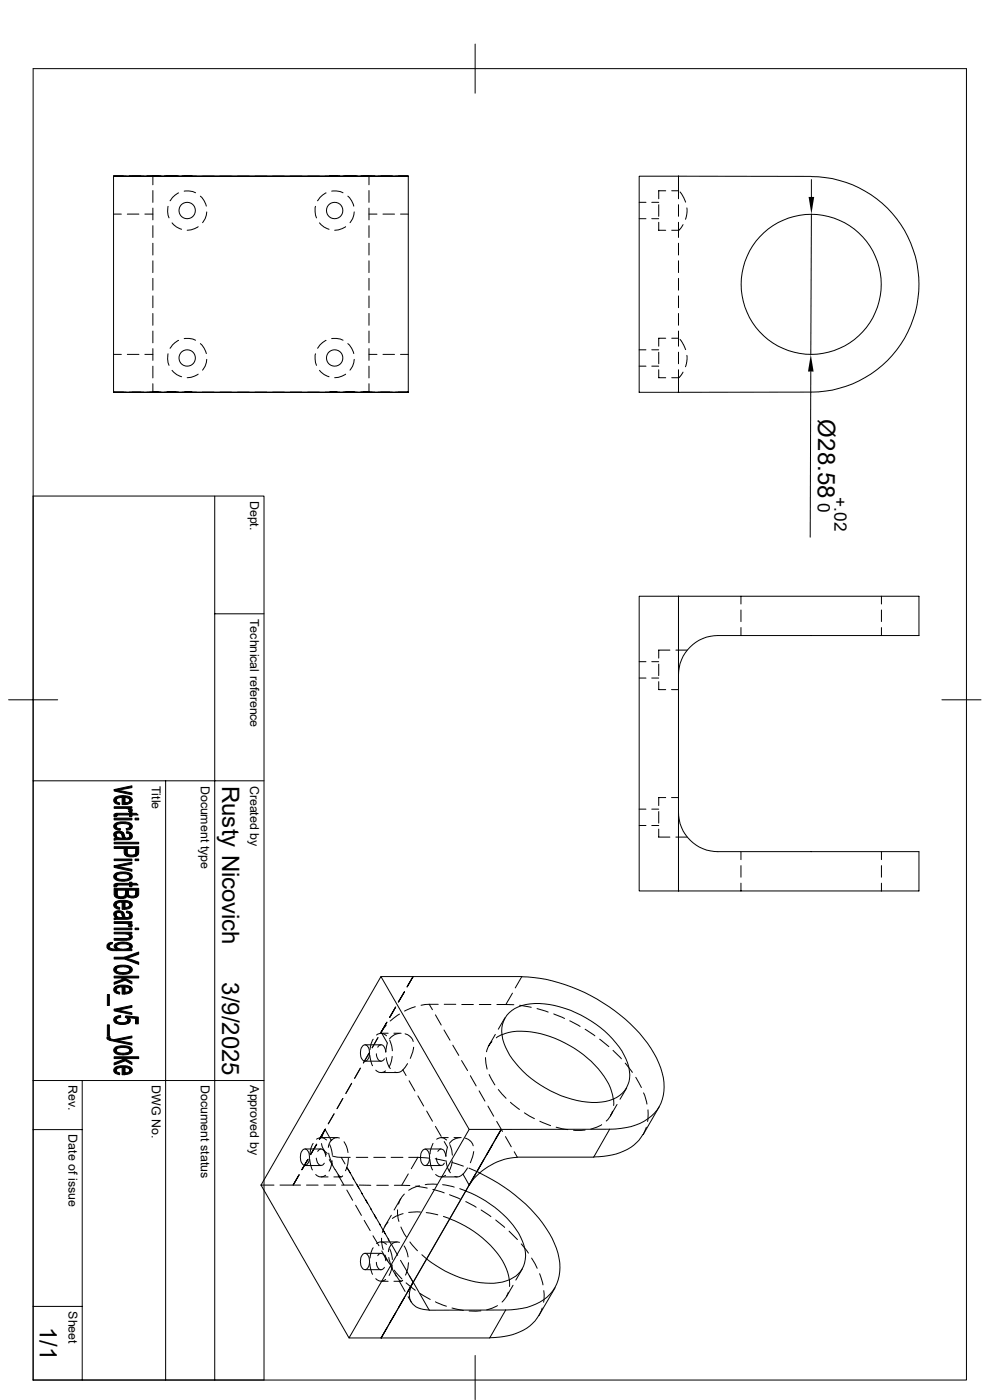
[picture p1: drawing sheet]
<svg xmlns="http://www.w3.org/2000/svg" width="210mm" height="297mm" viewBox="0 0 210 297" stroke-linecap="round" stroke-linejoin="round" font-family="sans-serif">
<defs><g id="words">
<g font-size="5.1">
<text x="173.6" y="89" transform="rotate(90 173.6 89)">Ø28.58</text>
<text x="47.1" y="166.7" transform="rotate(90 47.1 166.7)">Rusty Nicovich</text>
<text x="47.1" y="208.4" transform="rotate(90 47.1 208.4)">3/9/2025</text>
<text x="8.4" y="281.4" transform="rotate(90 8.4 281.4)">1/1</text>
</g>
<g font-size="3.6">
<text x="173.5" y="106.7" transform="rotate(90 173.5 106.7)">0</text>
<text x="177" y="105.5" transform="rotate(90 177 105.5)">+.02</text>
</g>
<g font-size="2.6">
<text x="53.1" y="106.3" transform="rotate(90 53.1 106.3)">Dept.</text>
<text x="53.1" y="131.3" transform="rotate(90 53.1 131.3)">Technical reference</text>
<text x="32.2" y="166.7" transform="rotate(90 32.2 166.7)">Title</text>
<text x="42.6" y="166.7" transform="rotate(90 42.6 166.7)">Document type</text>
<text x="53.1" y="166.7" transform="rotate(90 53.1 166.7)">Created by</text>
<text x="14.5" y="230.2" transform="rotate(90 14.5 230.2)">Rev.</text>
<text x="32.2" y="230.2" transform="rotate(90 32.2 230.2)">DWG No.</text>
<text x="42.6" y="230.2" transform="rotate(90 42.6 230.2)">Document status</text>
<text x="53.1" y="230.2" transform="rotate(90 53.1 230.2)">Approved by</text>
<text x="14.5" y="240.7" transform="rotate(90 14.5 240.7)">Date of issue</text>
<text x="14.5" y="278.2" transform="rotate(90 14.5 278.2)">Sheet</text>
</g>
</g></defs>
<g fill="none" stroke="#000" stroke-width=".21">
<path d="M7 14.6h198v278.2h-198zM100.8 9.4v10.4M24.1 37.4h62.6M24.1 37.4h62.5v45.8M24.1 37.4v45.8h62.6M34.1 37.4h-1.7v1.8M35.3 37.4h2.5M39.1 37.4h1.7M69.9 37.4h1.7M72.9 37.4h2.5M76.6 37.4h1.7v1.8M143.9 37.4v4.8"/>
<path d="M143.9 37.4h-8.3v45.8h36.5M143.9 37.4h28.2M172.1 37.5a22.9 22.9 0 0 1 22.8 22.8 22.9 22.9 0 0 1-22.8 22.9M172.1 38.1v3.7M24.1 45.4h1.6M27 45.4h2.5M30.7 45.4h1.7M32.4 40.4v2.5M32.4 44.2v2.5M32.4 47.9v2.5M32.4 51.6v2.5M32.4 55.3v2.5"/>
<path d="M32.4 59.1v2.5M35.6 43.8a4.3 4.3 0 0 0 .3 2.4M36.5 47.3a3.8 3.8 0 0 0 2 1.3M37.9 40.9a4.2 4.2 0 0 0-1.8 1.7M39.1 40.6a4 4 0 0 1 2.4 .3M42 48.1a4.2 4.2 0 0 1-2.3 .8M42.5 41.6a4.1 4.1 0 0 1 1.3 2.1M43.9 45a3.6 3.6 0 0 1-.9 2.2M66.9 43.8a4.3 4.3 0 0 0 .2 2.4M67.8 47.3a3.8 3.8 0 0 0 2 1.3M69.2 40.9a4.2 4.2 0 0 0-1.8 1.7M70.4 40.6a4 4 0 0 1 2.4 .3"/>
<path d="M73.3 48.1a4.2 4.2 0 0 1-2.3 .8M73.8 41.6a4.1 4.1 0 0 1 1.3 2.1M75.1 45a3.6 3.6 0 0 1-.8 2.2M78.3 45.4h1.7M78.3 40.4v2.5M78.3 44.2v2.5M78.3 47.9v2.5M78.3 51.6v2.5M78.3 55.3v2.5M78.3 59.1v2.5M81.2 45.4h2.5M85 45.4h1.6"/>
<path d="M135.6 42.9h1.4M135.6 46.4h1.4M138.3 42.9h1.4M138.3 46.4h1.4M139.7 47.2v1.7h1.5M139.7 43.4v2.5M141.2 40.5h-1.5v1.7M142.5 40.5h1.5M142.5 48.9h1.5M143.9 43.4v2.5M143.9 47.2v1.5M143.9 48.7v1.7"/>
<path d="M143.9 51.6v2.5M143.9 55.3v2.5M143.9 59.1v2.5M144.3 40.7l1.2 2.2M144.9 47.7l-.7 1-.2 .2-.1-.2M145.7 44.1v1.3l-.3 1.1M172.1 45.4l-.1 29.8M24.1 75.2h1.6M27 75.2h2.5M30.7 75.2h1.7M32.4 62.8v2.5M32.4 66.5v2.5"/>
<path d="M32.4 70.2v2.5M32.4 74v2.5M32.4 77.7v2.5M35.6 75.1a4.3 4.3 0 0 0 .3 2.4M36.5 78.6a3.8 3.8 0 0 0 2 1.3M37.9 72.2a4.2 4.2 0 0 0-1.8 1.7M39.1 71.8a4 4 0 0 1 2.4 .4M42 79.4a4.2 4.2 0 0 1-2.3 .7M42.5 72.9a4.1 4.1 0 0 1 1.3 2.1M43.9 76.2a3.6 3.6 0 0 1-.9 2.3M66.9 75.1a4.3 4.3 0 0 0 .2 2.4M67.8 78.6a3.8 3.8 0 0 0 2 1.3"/>
<path d="M69.2 72.2a4.2 4.2 0 0 0-1.8 1.7M70.4 71.8a4 4 0 0 1 2.4 .4M73.3 79.4a4.2 4.2 0 0 1-2.3 .7M73.8 72.9a4.1 4.1 0 0 1 1.3 2.1M75.1 76.2a3.6 3.6 0 0 1-.8 2.3M78.3 75.2h1.7M78.3 62.8v2.5M78.3 66.5v2.5M78.3 70.2v2.5M78.3 74v2.5M78.3 77.7v2.5M81.2 75.2h2.5"/>
<path d="M85 75.2h1.6M135.6 74.2h1.4M135.6 77.7h1.4M138.3 74.2h1.4M138.3 77.7h1.4M139.7 78.4v1.7h1.5M139.7 74.7v2.5M141.2 71.8h-1.5v1.6M142.5 71.8h1.5M143.9 70.2v3.2M143.9 74.7v2.5M143.9 78.4v1.6"/>
<path d="M143.9 62.8v2.5M143.9 66.5v2.5M144.3 72l1.2 2.2M144.9 79l-.7 1-.2 .1-.1-.1v3.2M145.7 75.4v1.3l-.3 1.1M172 78.8l-.1 35.2M32.4 81.4v1.8h1.7M35.3 83.2h2.5M39.1 83.2h1.7M69.9 83.2h1.7M72.9 83.2h2.5M78.3 81.4v1.8h-1.7"/>
<path d="M142.5 80.1h1.5M7 105.2h49v187.6h-49M45.6 105.2v187.6M45.6 130.2h10.4M135.6 126.5h8.3v62.5h-8.3zM142.1 137.9h-2.4v1.7M143.4 137.9h2.4M143.9 126.5h51v8.3h-42.6a8.4 8.4 0 0 0-8.4 8.4M143.9 126.5v62.5M143.9 126.5h.1M157.2 126.5v1.6M157.2 129.4v2.5"/>
<path d="M157.2 133.1v1.7M187 126.5v1.6M187 129.4v2.5M187 133.1v1.7M1.8 148.5h10.4M135.6 140.4h1.4M135.6 143.8h1.4M138.3 140.4h1.4M138.3 143.8h1.4M139.7 144.6v1.7h1.5M139.7 140.9v2.4M142.5 146.3h1.4"/>
<path d="M199.8 148.5h8.3M7 165.7h49M35.1 165.7v127.1M135.6 171.7h1.4M135.6 175.1h1.4M138.3 171.7h1.4M138.3 175.1h1.4M139.7 175.9v1.7h2.4M139.7 172.2v2.4M141.2 169.2h-1.5v1.7M142.5 169.2h1.4M143.4 177.6h2.4"/>
<path d="M143.9 172.3a8.4 8.4 0 0 0 8.4 8.4h42.6v8.3h-51M143.9 189h.1M157.2 180.7v1.7M157.2 183.6v2.5M157.2 187.4v1.6M187 180.7v1.7M187 183.6v2.5M187 187.4v1.6M79.9 219.6a1.53 1.53 0 0 1 2.1 .2M80.8 207.2h29.9l-1.4 2.4M80.9 219.2h1.4M81.9 217.5l-1 1.5 1.3 2.3-.3 1.8"/>
<path d="M82 216.9l-1.2 2.2M82.1 216.8l-1.3 2.3M82.7 215.9l1.2-2.2-1.3 2.2M83.6 219.2h1.5M83.9 213.6l-1.2 2.2M84.7 219.2l-1.1 .4-1 .8M84.8 215.1l-2 1.5M85.8 210.4l-1.3 2.2 1.3-2.1M85.8 210.4l-1.2 2.1M85.9 219.3l.8 .4a2.06 2.06 0 0 1 1 1.2M87.6 207.2l-1.2 2.2M88.1 213.6l-2.3 .9"/>
<path d="M89.3 213.3l1.8-.2 .6 1.1M91.1 213.1h1.9M92.4 215.3l1.2 2.2M94.2 218.5l1.3 2.2M94.2 213.1h2.5M98 213.1h2.4M101.7 213.1h2.4M105.1 219.5l-1.4 2.4M106.4 219.5l-1.1 .7M106.5 219.5a14.4 14.4 0 0 1 10.3 .4 22.1 22.1 0 0 1 12.7 10.9l.6 2.3M107.1 215.9l-1.4 2.5M107.3 213.1h1.7"/>
<path d="M108 214.8a9.9 9.9 0 0 1 8.5-1.7 23.2 23.2 0 0 1 15.9 10.7 6.7 6.7 0 0 1 .1 7.6 8.7 8.7 0 0 1-8 2.4 23 23 0 0 1-16.8-10.8 6.7 6.7 0 0 1-.2-7.6zM108.7 210.7l-1.4 2.4h-1.9M110.2 213.3l2.5 .4M110.7 207.2a35.9 35.9 0 0 1 25.8 13.1 17.4 17.4 0 0 1 4.4 10.2 8.2 8.2 0 0 1-6 8.2l-2.1 .5-3.4 .4M113.9 214l2.4 .7M117.5 215.1l2.3 1M120.9 216.6l2.2 1.2M124.1 218.4l2.1 1.4M7 239.6h10.4M7 229.2h49M17.4 229.2v63.6M69 239.5l-1.3 2.3"/>
<path d="M69 239.5l-1.2 2.2M70.9 236.3l-1.3 2.1M72.7 233l-1.2 2.2M74.6 229.8l-1.2 2.2M76.5 226.6l-1.3 2.2M77 221.8a.75 .75 0 0 1 1.2 .5 2.03 2.03 0 0 1-.8 2.8 2.04 2.04 0 0 1-.6-3.1zM77.4 221.7h3.5M77.4 225.1h3.5M78.3 223.4l-1.2 2.1M78.4 223.9l.6 2.2M79.2 220.5l-.5 .9-.2 1.3M79.7 227a1.47 1.47 0 0 0 2.1 .2"/>
<path d="M79.8 223.6a1.17 1.17 0 0 0 1.4 1.4l.3-.4M80.1 222.2a.77 .77 0 0 1 .8-.5 .77 .77 0 0 1 .7 .6l.2 .9M80.2 220.1l-1.2 2.2M80.9 227.5h3.3M81.9 224.4a4.7 4.7 0 0 0 .9 2.3M82.7 220.7l.4 1.2 .1 1M83.2 224.1l-.1 .9-.6 1.4M85.5 227l.6 1.2M85.5 227a1.62 1.62 0 0 1-1.8 .5M86.4 225.6l-.9 1.4M86.8 229.3l1.2 2.1M87.8 222.2l-.2 .9-.6 1.4"/>
<path d="M88.6 232.5l1.3 2.2M90.5 235.7l1.2 2.2M92.4 239l1.2 2.1M96.1 221.7l1.2 2.2M97.9 225l1.3 2.1M99.5 239.6h6.8l-25.4 44.2h-6.9zM99.5 239.6l-18.7-32.4-25.4 44.2M99.8 228.2l1.2 2.2M101.6 231.4l1.3 2.2M103 224.4l.3 2.4M103.5 234.7l1.2 2.1M103.8 228l1.2 2.2"/>
<path d="M104.4 221a3.8 3.8 0 0 0-1.2 2.1M105.4 237.9l1.2 2.1M105.7 231.1l1.7 1.9M108.3 233.8l1.9 1.6M111.3 236.1l2.1 1.2M114.5 237.9l2.3 .9M118 239.1l2.4 .5M124.1 239.7l-2.4 .1M127.2 220.5l2 1.5M127.6 238.6l-1 .5-1.3 .4M129.3 239.6l-3.4 5.9h-16.2l-.6-1.2M129.3 239.6h-23"/>
<path d="M129.9 235.8a4.4 4.4 0 0 1-1.3 2M130 222.8l1.8 1.8M130.2 233.2v1.3M130.9 234.3l-1.4 2.4M132.6 225.6l1.6 1.9M132.9 230.8l-1.4 2.4M134.9 228.6l1.2 2.1M136.5 231.9l.7 2.3M137.5 235.5l-.1 2.4M139.8 234.8l-3.4 5.9 .7-1.6M55.4 251.4l18.6 32.4M55.4 251.4h2.7"/>
<path d="M59.4 251.4h4.4M63.4 249.3l-1.2 2.1M64.1 248.1l1.2-2.1-1.3 2.2M64.3 243.9a.75 .75 0 0 1 1.1 .5 2.03 2.03 0 0 1-.7 2.8 2.04 2.04 0 0 1-.6-3.1zM64.7 243.8h3.4M64.7 247.3h3.4M65 251.4h2.5M65.7 246l.3 1.4 .3 .8M66.4 242.6l-.4 .9-.3 1.3M67 249.2a1.55 1.55 0 0 0 2.1 .1M67.1 245.7a1.26 1.26 0 0 0 1.3 1.5l.4-.4M67.1 241.7a1.53 1.53 0 0 1 2.2 .2"/>
<path d="M67.1 242.8l-1.2 2.2M67.2 242.7l-1.3 2.2M67.4 244.3a.85 .85 0 0 1 1-.5 .85 .85 0 0 1 .6 1l.1 .5M68.1 241.3h3.4M68.1 249.7h1.5M68.2 242.6a2.77 2.77 0 0 0 1.2 2.1M68.3 241.4l.7-1.8 1.3 2.3-.5 .7-.2 .8M68.6 243.8l.6 1.1M68.7 251.4h2.5M69.7 244.6l.8 2.4M69.8 246l1.3 2.2M69.9 242.8l.5 1.3 .1 1"/>
<path d="M70.4 246.3l-.1 .8-.5 1.4M70.5 245.2l1.9 .3 .8 1.4M70.8 249.7h1.5M71.1 248.1l1 1.5 .3 .1 .3-.2M71.7 249.3l1.2 2.1M72 241.4a1.55 1.55 0 0 0-1.7 .5M72.4 245.5h1.9M72.5 251.4h2.4M73 242.2l.5 1 .3 1.3M73.3 248.4l.3-.8 .7 1.2M73.6 252.5l1.2 2.1M73.8 248l1.3 2.2"/>
<path d="M73.9 245.7l-.3 1.9M74.9 249.9l1.2 2.2M75.4 255.7l1.3 2.2M75.6 245.5h2.4M75.7 251.2l2.3 4.1M76.2 251.4l2.5 .1M77.3 258.9l1.2 2.2M77.6 254.5l1.2 2.1M78.6 256.4l1.2 2.1M79.3 245.5h2.4M79.4 257.7l1.2 2.1M79.9 251.5h2.5"/>
<path d="M80.5 259.6l2.5 4.4M82.3 259.3l-.5 .5-.7 1.7M83 245.5h2.5M83 257.8l-1.4 2.4M83.7 251.5h3.3M84.3 256.7l.3 2.4M85 254.3l-1.4 2.4M85.5 257.5l-1.5 .5-.8 .5M85.8 253.3l-.5 .6-.8 1.5M86.6 249l-1.4 2.5M86.7 245.5h1.9M88.2 251.6l2.4 .5"/>
<path d="M88.6 245.5l-1.4 2.4M88.6 245.5l2.5 .2M89 251.5l-1.6 .6-.7 .4M89.2 257.1l-2.5 .1M89.7 244a.75 .75 0 0 1 1.2 .4 2.03 2.03 0 0 1-.7 2.9 2.04 2.04 0 0 1-.6-3.1zM90.2 243.8h3.4M90.2 247.3h3.4M90.4 257.3l2.5 .4M91.2 246l.2 1.4 .4 .8M91.8 252.3l2.4 .8M91.9 242.6l-.6 1.6-.1 .6M92.3 245.8l2.4 .5"/>
<path d="M92.4 249.2a1.53 1.53 0 0 0 2.1 .1M92.6 245.7a1.22 1.22 0 0 0 1.3 1.5l.4-.4M92.6 241.7a1.54 1.54 0 0 1 2.1 .2M92.7 251.2l-2.5 .1M92.9 244.3a.76 .76 0 0 1 .8-.5 .76 .76 0 0 1 .7 .7l.2 .8M93.6 241.3h1.5M93.6 249.7h3.4M93.9 251.3l2.5 .5M94.1 258.1l1.3 .4M94.2 242.2l.7 1.2-.3 1.9M94.7 246.5a4.3 4.3 0 0 0 .8 2.3M95.4 253.4l2.3 1"/>
<path d="M95.4 258.6a22.1 22.1 0 0 1 11.6 9.7l.7 1.6 .3 1.6M95.4 242.8l.4 1.3 .2 1M95.9 246.3l-.1 .8-.5 1.4M95.9 246.6l2.4 .8M96.3 241.3h1.5M97.4 241.4l-1.3 .4-.8 .8M97.5 252.2l1.3 .4M98.2 249.1a1.55 1.55 0 0 1-1.7 .5M98.7 241.5l.7 .3a1.83 1.83 0 0 1 1 1.3M98.8 252.7a22.1 22.1 0 0 1 11.6 9.8 6.4 6.4 0 0 1-.5 7.8 8.8 8.8 0 0 1-7 1.9 23.4 23.4 0 0 1-13.4-6M98.8 254.9l2.2 1.2M99.2 247.8l-1 1.3 1.3 2.3 .2-.3"/>
<path d="M99.5 247.8l2.2 1M100.5 244.3l-.7 2.4M100.8 249.3l-1.3 2.1M101.7 248.8a35.1 35.1 0 0 1 14.8 12.9 12.3 12.3 0 0 1 1.6 10.7 9.4 9.4 0 0 1-7.4 5.2l-3.4 .3M102.1 256.7l2 1.4M102.6 246l-1.2 2.2M104.5 242.8l-1.2 2.2M105.1 241.7l1.2-2.1-25.4 44.2M105.2 258.8l1.9 1.6M107.2 241.1l1.3 2.2M109.7 245.5a13.4 13.4 0 0 0-10 5.6M136.4 240.7a10.3 10.3 0 0 1-8.4 4.6l-2.1 .1"/>
<path d="M7 277.2h10.4M77 266.1a.75 .75 0 0 1 1.2 .4 2.03 2.03 0 0 1-.8 2.9 2.04 2.04 0 0 1-.6-3.1zM77.4 265.9h3.5M77.4 269.4h3.5M78.4 268.1l.6 2.2M79.1 262.2l1.3 2.1M79.2 264.7l-.5 .9-.2 1.3M79.7 271.3a1.4 1.4 0 0 0 2.1 .1M79.8 267.8a1.17 1.17 0 0 0 1.4 1.5l.3-.4M79.9 263.8a1.53 1.53 0 0 1 2.1 .2M80.1 266.4a.76 .76 0 0 1 .9-.5 .76 .76 0 0 1 .6 .7l.2 .9M80.9 263.5h3.3"/>
<path d="M80.9 271.8h1.4M80.9 262.7l.4 2.4M81 265.4l1.2 2.1M81.7 266.3l1.2 2.1M82.5 266.8l.8 2.3M82.7 265l.4 1.2 .1 1M82.8 268.6l1.3 2.2M83 264l-.5 .9-.1 .7M83.1 264.2l1.3 2.1M83.2 268.4l-.1 .9-.6 1.3M83.6 271.8h1.5M83.6 269.5l1.7 1.8"/>
<path d="M83.9 270.2l.9 1.5 .3 .1 .3-.2M83.9 278.5l-1.2 2.1M84.7 271.8l1.2 2.2M84.8 263.6a1.62 1.62 0 0 0-1.8 .4M85 267.4l1.2 2.1M85 260.3l1.2 2.2M85.7 264.3l.5 1 .4 1.4M85.8 275.3l-1.3 2.1M86 270.5l.3-.8 1.3 2.3a3.8 3.8 0 0 0 0 4.7l1.2 .8 2.3 .4M86.1 272.2l2 1.5M86.6 275.1l.6 1.1M86.7 267.9l-.4 1.8"/>
<path d="M86.8 270.6l4.3 7.4 16.2-.1M87 263.5l1.6 1.8M87.6 272l-1.2 2.2M89.1 274.4l2.2 1.3M92.4 276.2l2.3 .9M95.9 277.5l2.4 .5M102 278.1h-2.5M105.5 277l-2.2 .9M107.3 277.9l-3.4 5.9h-23M107.8 274.2a4.4 4.4 0 0 1-1.3 2M108 261.2l1.8 1.8M108.1 271.5v1.4"/>
<path d="M108.8 272.7l-1.4 2.4M110.6 263.9l1.5 2M110.8 269.2l-1.4 2.4M112.8 266.9l1.2 2.2M114.3 279a10.3 10.3 0 0 1-8.4 4.7l-2 .1M114.5 270.2l.7 2.4M115.4 273.8l-.1 2.5M117.8 273.2l-3.5 5.9 .7-1.6M82.1 281.7l-1.2 2.1M100.8 287.6v9.3"/>
<circle cx="39.7" cy="44.7" r="1.74"/>
<circle cx="71" cy="44.7" r="1.74"/>
<circle cx="39.7" cy="75.9" r="1.74"/>
<circle cx="71" cy="75.9" r="1.74"/>
<circle cx="172.1" cy="60.3" r="14.9"/>
</g>
<g fill="#000" stroke="#000" stroke-width=".21">
<path d="M24.2 178.7h5.2v.3h-5.2z" fill-rule="evenodd"/>
<path d="M24.6 177.1l.1 .7h-.1z" fill-rule="evenodd"/>
<path d="M24.2 172.8l.6-.2v.6l-.6 .1z" fill-rule="evenodd"/>
<path d="M24.3 169.2l.3-.1v.8l.3 .3 .5 .1v.4a.94 .94 0 0 1-1-.3 .94 .94 0 0 1-.1-1z" fill-rule="evenodd"/>
<path d="M24.3 174.8l.3-.2 .1 .9 .9 .3-.1 .3a.99 .99 0 0 1-1.3-1.1z" fill-rule="evenodd"/>
<path d="M24.3 176.7a1.67 1.67 0 0 1 1.9 0l-.1 1a1.27 1.27 0 0 0-.9-1l-.5 .2-.1 .9-.5-.6z" fill-rule="evenodd"/>
<path d="M24.6 169.1a3.6 3.6 0 0 1 2.9 0v.7l-.2-.4-.8-.2v1.5h-.6v-1.5l-.8 .1-.4 .2-.1 .3z" fill-rule="evenodd"/>
<path d="M26.8 175.8l.5-.2 .2-.3 .1 .7-.7 .1z" fill-rule="evenodd"/>
<path d="M26.9 176.4l.7 .2-.1 .7a.55 .55 0 0 0-.7-.6z" fill-rule="evenodd"/>
<path d="M24.2 167.5l3.8 .7v.4l-3.8-.8z" fill-rule="evenodd"/>
<path d="M24.2 167.5l3.8-.8v.4l-2.8 .5z" fill-rule="evenodd"/>
<path d="M24.2 171.2h3.8v.2h-.6v.5l-.1-.2-.6-.2h-2.5z" fill-rule="evenodd"/>
<path d="M24.2 173.6h3.8v.3h-3.8z" fill-rule="evenodd"/>
<path d="M26.5 169.2v1.1l.7-.1 .3-.2v-.9a.76 .76 0 0 1 .6 .9 .76 .76 0 0 1-.9 .6l-.7 .1z" fill-rule="evenodd"/>
<path d="M27.4 171.5l.6 .2-.1 .5-.6-.1z" fill-rule="evenodd"/>
<path d="M24.6 174.6a3.3 3.3 0 0 1 3.3 .4l.1 .6-.4 .4-.1-.7a1.2 1.2 0 0 0-1.4-.6l-1.1 .2-.4 .4z" fill-rule="evenodd"/>
<path d="M24.7 177.4l.6 .4h.8l.1-1.1 .2 .4a.58 .58 0 0 0 .4 .7 .58 .58 0 0 0 .7-.5l.1-.7a.83 .83 0 0 1 .4 1 .83 .83 0 0 1-1 .5l-2.8 .2v-.4l.5-.1z" fill-rule="evenodd"/>
<path d="M24.8 172.6h2.7v-.3h.5v.3h.9l.4 .3h-1.3v.3h-.5v-.3h-2.6l-.1 .2z" fill-rule="evenodd"/>
<path d="M28.7 173.6h.7v.3h-.7z" fill-rule="evenodd"/>
<path d="M23.2 200.1l.7-.2-.1 .4-.4 .1-.2 .3z" fill-rule="evenodd"/>
<path d="M24.6 194l.1 .7-.1-.1z" fill-rule="evenodd"/>
<path d="M24.3 187.6l.5-.2v.7l-.6 .1z" fill-rule="evenodd"/>
<path d="M24.4 191.4l.2-.1v.8l.3 .3 .5 .1v.4a.98 .98 0 0 1-1.2-1.3z" fill-rule="evenodd"/>
<path d="M24.2 193.6a1.49 1.49 0 0 1 2-.1l-.1 1.1a1.14 1.14 0 0 0-.9-1l-.5 .2-.1 .8-.5-.5z" fill-rule="evenodd"/>
<path d="M24.8 188.8v.8a.96 .96 0 0 0 .8 .7 .96 .96 0 0 0 1-.6v-.2l-.1 1-1.2 .1-.5-.1z" fill-rule="evenodd"/>
<path d="M24.6 185.3a4.2 4.2 0 0 1 2.9 0v.7a1.36 1.36 0 0 0-1.6-.7l-.8 .2-.4 .3-.1 .2z" fill-rule="evenodd"/>
<path d="M24.6 191.3a4.2 4.2 0 0 1 2.9 0v.7l-.2-.4-.8-.2v1.5h-.6v-1.6l-.9 .3-.4 .4z" fill-rule="evenodd"/>
<path d="M27.4 198.1l.2 .1-.1 .5z" fill-rule="evenodd"/>
<path d="M26.9 193.3l.7 .1-.1 .8a.55 .55 0 0 0-.7-.6z" fill-rule="evenodd"/>
<path d="M24.2 183.7l3.8 .7v.4l-3.8-.8z" fill-rule="evenodd"/>
<path d="M24.2 183.7l3.8-.8v.4l-3 .6z" fill-rule="evenodd"/>
<path d="M24.2 195.5h3.8v.4h-.6v.4l-.1-.2-.6-.2h-2.5z" fill-rule="evenodd"/>
<path d="M24.2 197.8h3.8v.3h-.6v.4l-.3-.3-.6-.1h-2.3z" fill-rule="evenodd"/>
<path d="M24.2 182.2h3.8v.4h-3.8z" fill-rule="evenodd"/>
<path d="M24.2 196.9h3.8v.3h-3.8z" fill-rule="evenodd"/>
<path d="M24.4 185.4l.2-.1v.7a1.52 1.52 0 0 0 1.9 .6l.9-.4 .1-.9a.81 .81 0 0 1 .5 .9 .81 .81 0 0 1-.9 .6l-.3 .1a2.32 2.32 0 0 1-2.7-.8v-.3z" fill-rule="evenodd"/>
<path d="M26.5 191.4v1.1h.1l.8-.3 .1-.9a.79 .79 0 0 1 .5 .9 .79 .79 0 0 1-.9 .6l-.6 .1z" fill-rule="evenodd"/>
<path d="M24.7 194.3l.5 .3h.9l.1-1.1 .2 .4a.59 .59 0 0 0 .4 .8 .59 .59 0 0 0 .7-.5l.1-.8a.85 .85 0 0 1 .4 1.1 .85 .85 0 0 1-1 .5l-2.8 .1v-.3l.5-.1z" fill-rule="evenodd"/>
<path d="M27.4 195.9l.6 .3 .1 .2-.2 .3-.6-.1z" fill-rule="evenodd"/>
<path d="M24.2 199.1h2.9l.4-.3 .1-.6a.67 .67 0 0 1 .4 .8 .67 .67 0 0 1-.9 .4l-2.9 .1z" fill-rule="evenodd"/>
<path d="M26.9 180v.8a1.14 1.14 0 0 0 1.9 .2v-.3v1h-.1l-1.2 .1-.6-.2z" fill-rule="evenodd"/>
<path d="M27.2 188.8v.7a.82 .82 0 0 0 .8 .6 .82 .82 0 0 0 .8-.5v-.2v1l-1 .1-.6-.2z" fill-rule="evenodd"/>
<path d="M24.8 187.4h2.7v-.2h.5v.2h.9l.4 .3h-1.3v.4h-.5v-.4h-2.4l-.3 .3z" fill-rule="evenodd"/>
<path d="M24.2 179.6h5.2v1.5l-.6 .6v-1.7h-1.9v1.6l-.5-.4-.1-1.2h-2.1z" fill-rule="evenodd"/>
<path d="M24.2 188.5h5.2v1.4l-.6 .5v-1.6h-1.6l-.1 1.4-.1-.1-.4 .4v-1.7h-1.8v1.7l-.5-.3-.1-.4z" fill-rule="evenodd"/>
<path d="M28.7 182.2h.7v.4h-.7z" fill-rule="evenodd"/>
<path d="M28.7 196.9h.7v.3h-.7z" fill-rule="evenodd"/>
<path d="M22.8 211h.4v2.3h-.4z" fill-rule="evenodd"/>
<path d="M22.8 217.4h.4v2.4h-.4z" fill-rule="evenodd"/>
<path d="M22.7 220l.7-.1-.1 .8-.6-.4z" fill-rule="evenodd"/>
<path d="M22.8 200.4l.4-.3v.6a1.24 1.24 0 0 0 1.5 .6v.4a1.6 1.6 0 0 1-2-.9z" fill-rule="evenodd"/>
<path d="M24.4 209.4l.2-.1v.8l.3 .3 .5 .1v.4a1.04 1.04 0 0 1-1.2-1.2z" fill-rule="evenodd"/>
<path d="M24.3 215.9l1.3-.5v.4l-.9 .4-.1 .9a.73 .73 0 0 1-.3-1.2z" fill-rule="evenodd"/>
<path d="M24.6 216.4a1.62 1.62 0 0 0 2.3 .3l.2-.3 .1 .7a3.3 3.3 0 0 1-2.6 0z" fill-rule="evenodd"/>
<path d="M24.6 205a4.2 4.2 0 0 1 2.9 0v.7a2.02 2.02 0 0 0-2.3-.5l-.4 .2-.2 .3z" fill-rule="evenodd"/>
<path d="M24.6 209.3a4.2 4.2 0 0 1 2.9 0v.7l-.2-.4-.8-.2v1.5h-.6v-1.6l-.9 .3-.4 .4z" fill-rule="evenodd"/>
<path d="M27.5 200.8l.1 .6z" fill-rule="evenodd"/>
<path d="M27.3 215.9a.67 .67 0 0 1 0 1.1z" fill-rule="evenodd"/>
<path d="M24.7 200.8a1.91 1.91 0 0 0 2.4 .4l.4-.3v.5h.5v.3h-3.3z" fill-rule="evenodd"/>
<path d="M24.2 214.1l3.8 .8v.3l-3.8-.7z" fill-rule="evenodd"/>
<path d="M24.2 214.1l3.8-.8v.4l-3 .6z" fill-rule="evenodd"/>
<path d="M24.2 208.4l2.3-.9 1.5 .8v.4l-1.4-.8-2.4 .9z" fill-rule="evenodd"/>
<path d="M24.5 200.2l.9-.3a2.66 2.66 0 0 1 2.6 .7v.4l-.4 .4-.1-.6a1.64 1.64 0 0 0-2-.5l-.7 .3-.1 1.1v-.4a.62 .62 0 0 1-.5-.4 .62 .62 0 0 1 .3-.7z" fill-rule="evenodd"/>
<path d="M24.4 205.1l.2-.1v.7a1.52 1.52 0 0 0 1.9 .6l.9-.3 .1-1a.78 .78 0 0 1 .6 .9 .78 .78 0 0 1-.8 .6l-.5 .2a2.55 2.55 0 0 1-2.6-.7l-.1-.4z" fill-rule="evenodd"/>
<path d="M26.5 209.4v1.1h.1l.8-.3 .1-.9a.79 .79 0 0 1 .5 .9 .79 .79 0 0 1-.9 .6l-.6 .1z" fill-rule="evenodd"/>
<path d="M26.7 215.5l2.6 .3v1.4h-.6v-1.1l-1.4-.2v1.1l-.1 .1-.1-.8-.5-.4z" fill-rule="evenodd"/>
<path d="M26.4 203.1l3-1.1v.4l-2.4 .9z" fill-rule="evenodd"/>
<path d="M24.2 203.1h2.2l3 1v.5l-3-1.1h-2.2z" fill-rule="evenodd"/>
<path d="M24.2 207.1h5.2v.4h-2.9l-.4 .2-.4-.2h-1.5z" fill-rule="evenodd"/>
<path d="M24.4 226.5l.2-.1v.8l.3 .3 .5 .1v.4a1.04 1.04 0 0 1-1.2-1.2z" fill-rule="evenodd"/>
<path d="M24.6 222.1a4.2 4.2 0 0 1 2.9 0v.7a2.02 2.02 0 0 0-2.3-.5l-.4 .2-.2 .3z" fill-rule="evenodd"/>
<path d="M24.6 226.4a4.2 4.2 0 0 1 2.9 0v.7l-.2-.4-.8-.2v1.5h-.6v-1.6l-.8 .2-.4 .2-.1 .3z" fill-rule="evenodd"/>
<path d="M24.2 220.6l3.8-.8v.4l-3.1 .6z" fill-rule="evenodd"/>
<path d="M23.3 220.1l.3 .4 4.4 .8v.4l-4.7-1z" fill-rule="evenodd"/>
<path d="M24.2 225.5l2.3-.9 1.5 .8v.4l-1.4-.8-2.4 .9z" fill-rule="evenodd"/>
<path d="M24.4 222.2l.2-.1v.7a1.54 1.54 0 0 0 2 .6l.8-.3 .1-1a.78 .78 0 0 1 .6 .9 .78 .78 0 0 1-.8 .6l-.5 .2a2.55 2.55 0 0 1-2.6-.7l-.1-.4z" fill-rule="evenodd"/>
<path d="M26.5 226.5v1.1h.1l.8-.3 .1-.9a.76 .76 0 0 1 .6 .8 .76 .76 0 0 1-.9 .6l-.7 .2z" fill-rule="evenodd"/>
<path d="M24.2 224.2h5.2v.4h-2.9l-.4 .2-.4-.2h-1.5z" fill-rule="evenodd"/>
</g>
<path d="M171.5 41.8h1.2l-.6 3.6zM172 75.2l.6 3.6h-1.2z" fill="#000"/>
<use href="#words"/>
</svg>
